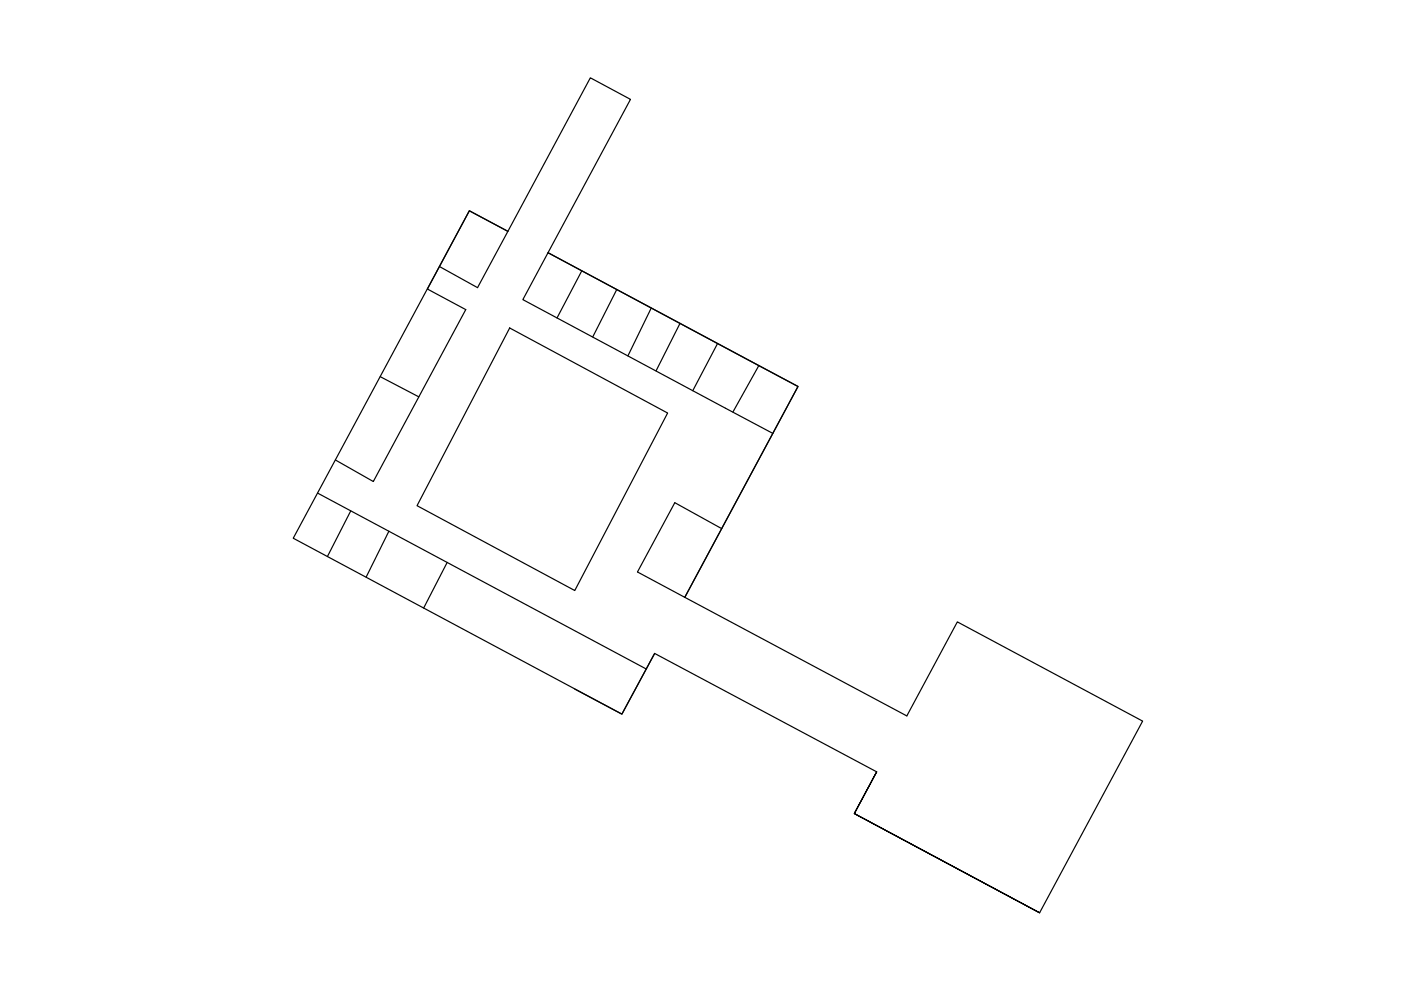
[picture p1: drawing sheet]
<svg xmlns="http://www.w3.org/2000/svg" width="297mm" height="210mm" viewBox="0 0 297 210" stroke-linecap="round" stroke-linejoin="round" font-family="sans-serif">
<!-- layer: 0 -->
<g fill="none" stroke="#000" stroke-width=".25">
<path d="M93.2 56.5l8 4.5 6.5-11.9-8.2-4.4-8.9 16.6 8.1 4.3-19.6 36.5-8-4.6M123.3 57.4l-5.2 10M80.6 79.9l8.2 4.2M108.1 69.5l33.4 18.1-19.6 37.6-33.5-18zM130.8 61.4l-5.1 10M138.1 65.3l-5 10.2M144.2 68.6l-5.1 10M152.1 72.8l-5.2 10M160.9 77.5l-5.5 9.9M163.9 91.9l-53-28.4 5.3-9.9 53 28.3-24 44.7M67.3 104.5l69.7 37.3M74.4 108.3l-5 9.7"/>
<path d="M82.5 112.6l-4.9 9.8M94.8 119.2l-5 9.7M153 112.1l-9.9-5.5-7.9 14.7 10 5.3M138.8 138.5l-6.9 12.9-10.1-5.3M138.8 138.5l47.1 25.1M145.2 126.6l24-44.7-53-28.3 17.5-32.5-8.5-4.6-17.5 32.6-8.2-4.4-37.3 69.4 69.7 37.3 6.9-12.9M145.2 126.6l47.1 25.2 10.7-19.9 39.3 21-21.9 40.6-39.3-21 4.8-8.9-4.8 8.9 39.3 21M193.2 178.9l.1 .2"/>
</g>
</svg>
